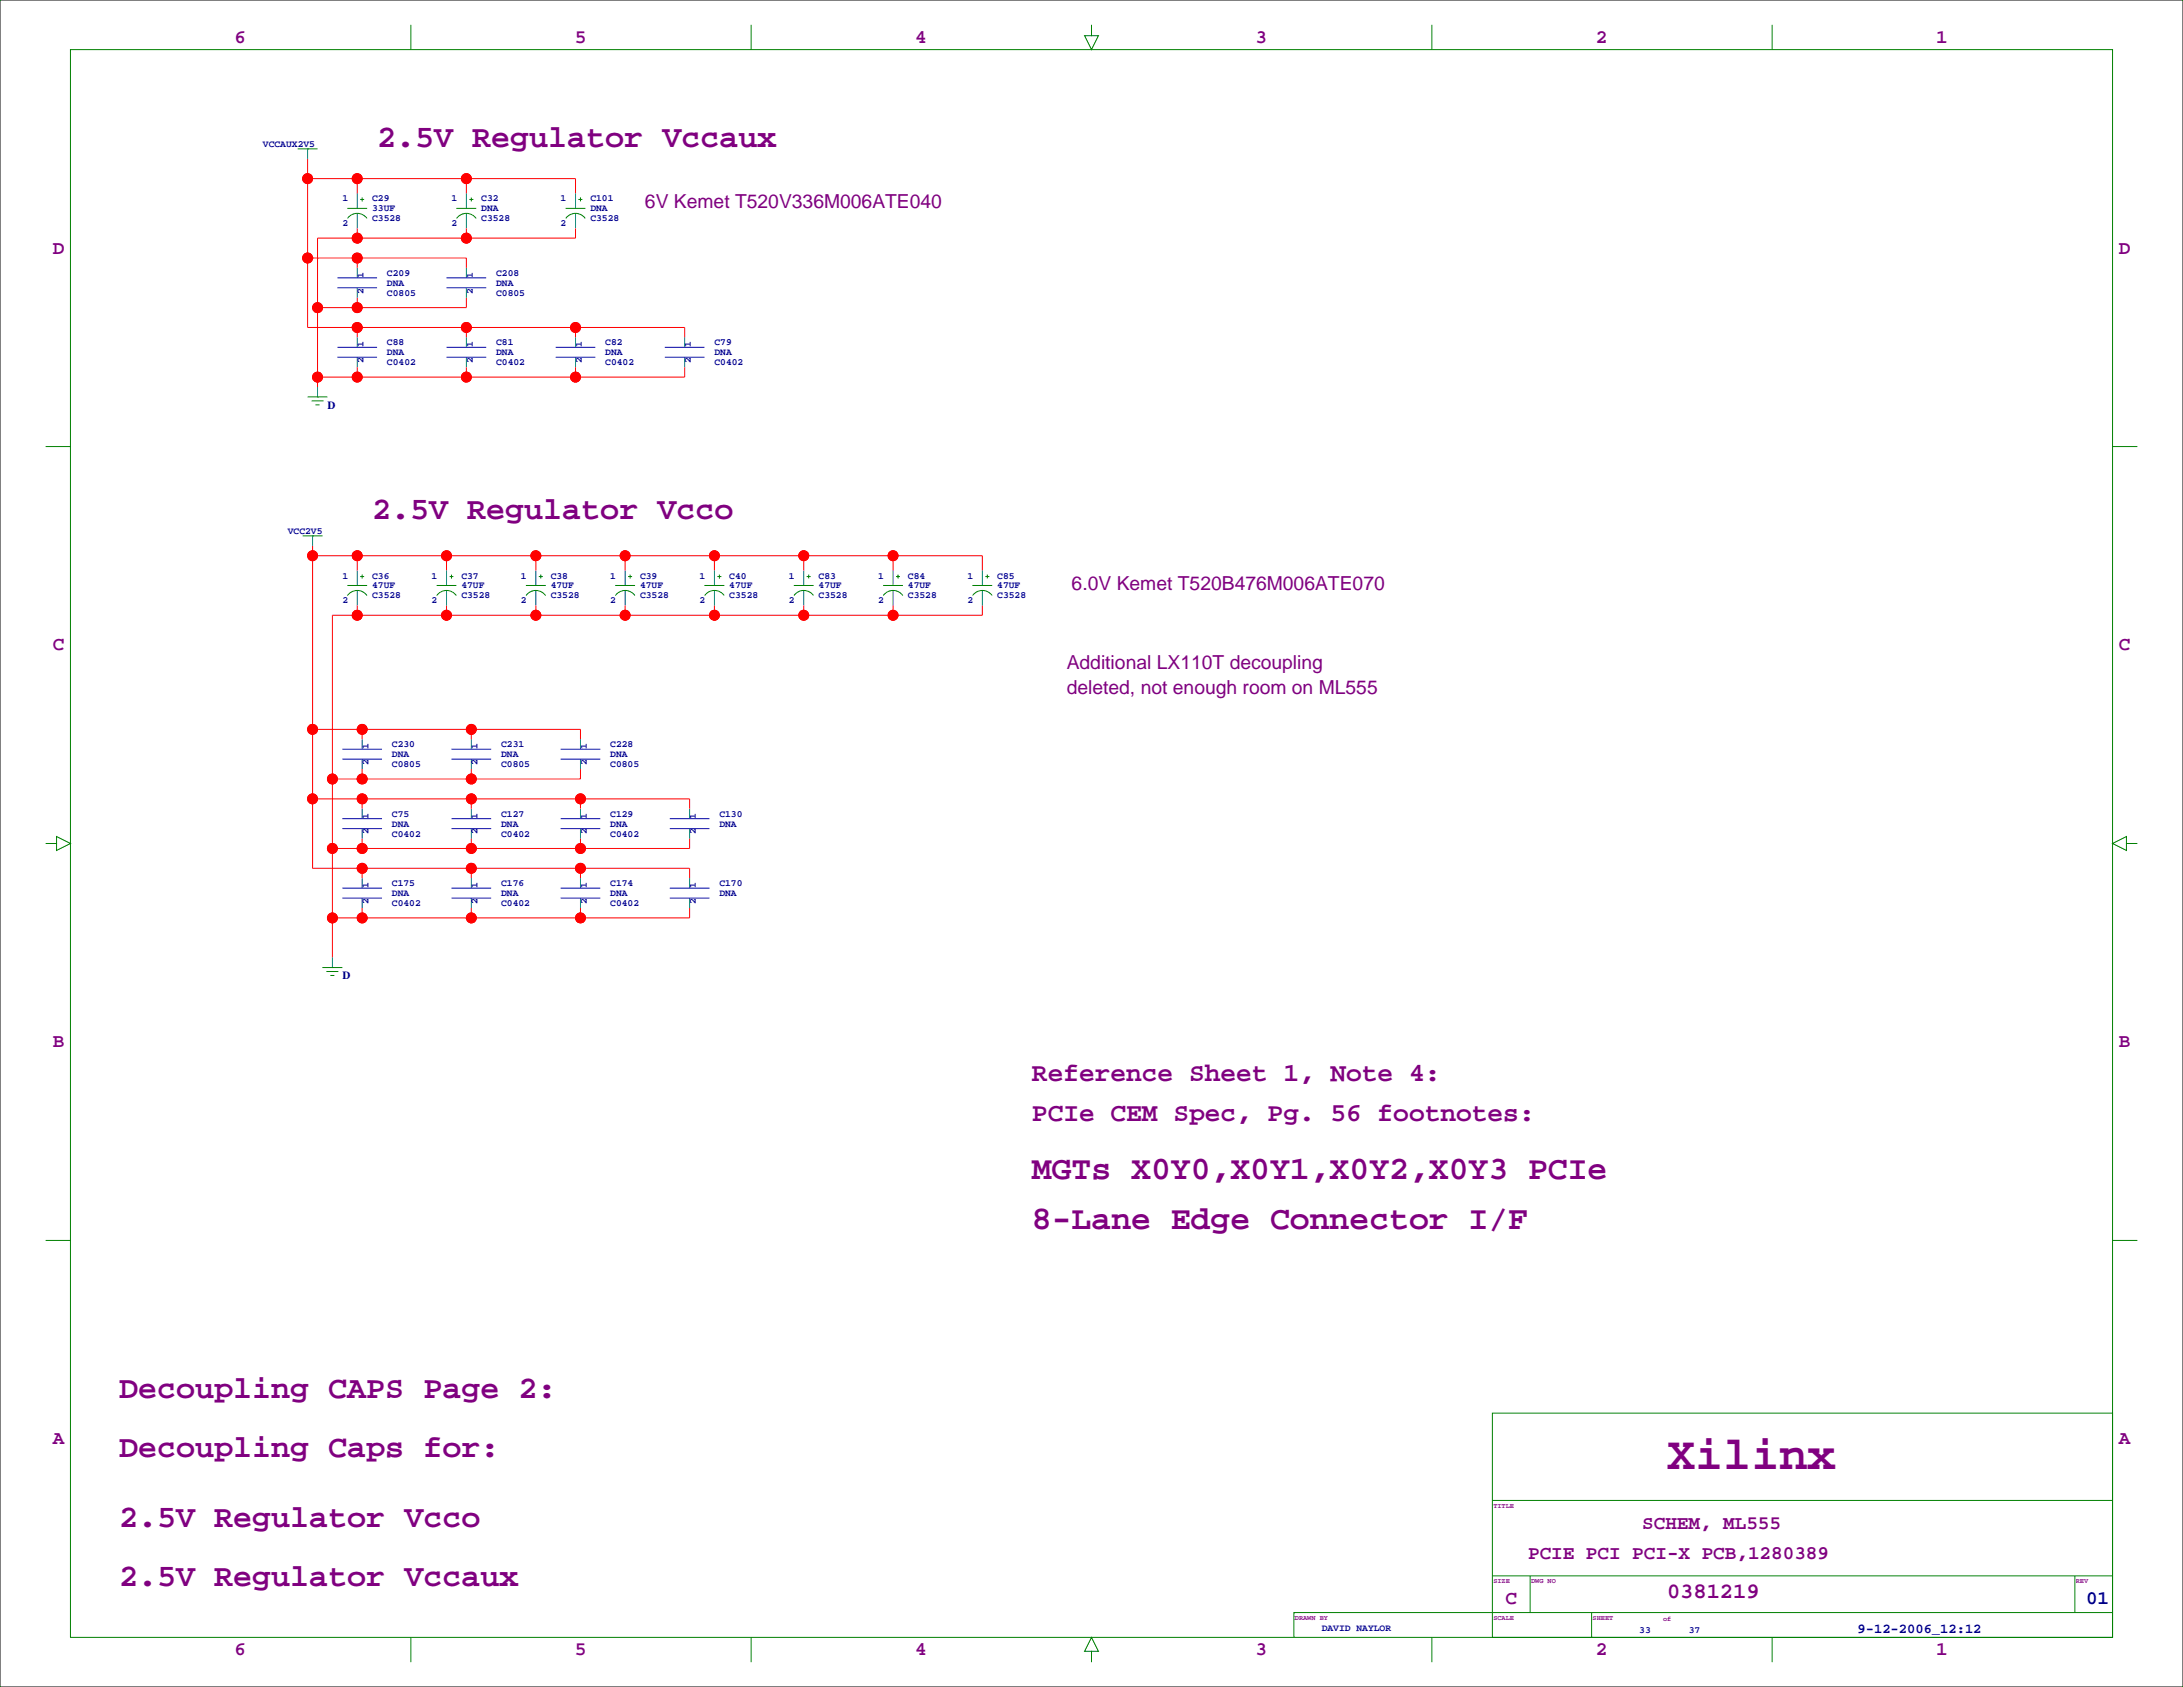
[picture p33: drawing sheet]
<svg xmlns="http://www.w3.org/2000/svg" width="559mm" height="432mm" viewBox="0 0 559 432" stroke-linecap="round" stroke-linejoin="round" font-family="sans-serif">
<defs><g id="words">
<text font-size="12" fill="#800080" x="426.7" y="376">Xilinx</text>
<g font-size="8.5" fill="#800080">
<text x="264.2" y="301.8">MGTs X0Y0,X0Y1,X0Y2,X0Y3 PCIe</text>
<text x="264.2" y="314.5">8-Lane Edge Connector I/F</text>
</g>
<g font-size="8.1" fill="#800080">
<text x="96.5" y="37.7">2.5V Regulator Vccaux</text>
<text x="95.2" y="133">2.5V Regulator Vcco</text>
<text x="30.5" y="357.8">Decoupling CAPS Page 2:</text>
<text x="30.5" y="373">Decoupling Caps for:</text>
<text x="30.5" y="390.8">2.5V Regulator Vcco</text>
<text x="30.5" y="406">2.5V Regulator Vccaux</text>
</g>
<g font-size="6.7" fill="#800080">
<text x="264.2" y="276.8">Reference Sheet 1, Note 4:</text>
<text x="264.2" y="286.9">PCIe CEM Spec, Pg. 56 footnotes:</text>
</g>
<text font-size="5.6" fill="#800080" x="426.7" y="409.1">0381219</text>
<g font-size="4.9" fill="#800080">
<text x="60" y="11">6</text>
<text x="147.1" y="11">5</text>
<text x="234.2" y="11">4</text>
<text x="321.4" y="11">3</text>
<text x="408.5" y="11">2</text>
<text x="495.6" y="11">1</text>
<text x="165.1" y="53.1">6V Kemet T520V336M006ATE040</text>
<text x="13.5" y="64.9">D</text>
<text x="542.3" y="64.9">D</text>
<text x="274.3" y="150.9">6.0V Kemet T520B476M006ATE070</text>
<text x="13.5" y="166.5">C</text>
<text x="542.3" y="166.5">C</text>
<text x="273.1" y="171.2">Additional LX110T decoupling</text>
<text x="273.1" y="177.6">deleted, not enough room on ML555</text>
<text x="13.5" y="268.1">B</text>
<text x="542.3" y="268.1">B</text>
<text x="13.5" y="369.7">A</text>
<text x="542.3" y="369.7">A</text>
<text x="420.4" y="391.4">SCHEM, ML555</text>
<text x="391.2" y="399">PCIE PCI PCI-X PCB,1280389</text>
<text x="385.4" y="410.6">C</text>
<text x="60" y="423.5">6</text>
<text x="147.1" y="423.5">5</text>
<text x="234.2" y="423.5">4</text>
<text x="321.4" y="423.5">3</text>
<text x="408.5" y="423.5">2</text>
<text x="495.6" y="423.5">1</text>
</g>
<text font-size="4.9" fill="#000080" x="534" y="410.6">01</text>
<text font-size="3.5" fill="#000080" x="475.5" y="417.9">9-12-2006_12:12</text>
<g font-size="2.8" fill="#000080">
<text x="83.8" y="104.6">D</text>
<text x="87.6" y="250.6">D</text>
</g>
<g font-size="2.5" fill="#000080">
<text x="67.3" y="37.6">VCCAUX2V5</text>
<text x="87.6" y="51.6">1</text>
<text x="95.2" y="51.6">C29</text>
<text x="115.6" y="51.6">1</text>
<text x="123.2" y="51.6">C32</text>
<text x="143.5" y="51.6">1</text>
<text x="151.1" y="51.6">C101</text>
<text x="87.6" y="57.9">2</text>
<text x="95.2" y="56.6">C3528</text>
<text x="95.2" y="54.1">33UF</text>
<text x="115.6" y="57.9">2</text>
<text x="123.2" y="56.6">C3528</text>
<text x="123.2" y="54.1">DNA</text>
<text x="143.5" y="57.9">2</text>
<text x="151.1" y="56.6">C3528</text>
<text x="151.1" y="54.1">DNA</text>
<text x="93.1" y="71.1" transform="rotate(-90 93.1 71.1)">1</text>
<text x="99.1" y="70.6">C209</text>
<text x="121" y="71.1" transform="rotate(-90 121 71.1)">1</text>
<text x="127" y="70.6">C208</text>
<text x="93.1" y="75.1" transform="rotate(-90 93.1 75.1)">2</text>
<text x="99.1" y="75.7">C0805</text>
<text x="99.1" y="73.2">DNA</text>
<text x="121" y="75.1" transform="rotate(-90 121 75.1)">2</text>
<text x="127" y="75.7">C0805</text>
<text x="127" y="73.2">DNA</text>
<text x="93.1" y="88.9" transform="rotate(-90 93.1 88.9)">1</text>
<text x="99.1" y="88.4">C88</text>
<text x="121" y="88.9" transform="rotate(-90 121 88.9)">1</text>
<text x="127" y="88.4">C81</text>
<text x="148.9" y="88.9" transform="rotate(-90 148.9 88.9)">1</text>
<text x="154.9" y="88.4">C82</text>
<text x="176.9" y="88.9" transform="rotate(-90 176.9 88.9)">1</text>
<text x="182.9" y="88.4">C79</text>
<text x="93.1" y="92.9" transform="rotate(-90 93.1 92.9)">2</text>
<text x="99.1" y="90.9">DNA</text>
<text x="99.1" y="93.5">C0402</text>
<text x="121" y="92.9" transform="rotate(-90 121 92.9)">2</text>
<text x="127" y="90.9">DNA</text>
<text x="127" y="93.5">C0402</text>
<text x="148.9" y="92.9" transform="rotate(-90 148.9 92.9)">2</text>
<text x="154.9" y="90.9">DNA</text>
<text x="154.9" y="93.5">C0402</text>
<text x="176.9" y="92.9" transform="rotate(-90 176.9 92.9)">2</text>
<text x="182.9" y="90.9">DNA</text>
<text x="182.9" y="93.5">C0402</text>
<text x="73.7" y="136.7">VCC2V5</text>
<text x="87.6" y="148.1">1</text>
<text x="95.2" y="148.1">C36</text>
<text x="110.5" y="148.1">1</text>
<text x="118.1" y="148.1">C37</text>
<text x="133.3" y="148.1">1</text>
<text x="141" y="148.1">C38</text>
<text x="156.2" y="148.1">1</text>
<text x="163.8" y="148.1">C39</text>
<text x="179.1" y="148.1">1</text>
<text x="186.7" y="148.1">C40</text>
<text x="201.9" y="148.1">1</text>
<text x="209.5" y="148.1">C83</text>
<text x="224.8" y="148.1">1</text>
<text x="232.4" y="148.1">C84</text>
<text x="247.6" y="148.1">1</text>
<text x="255.3" y="148.1">C85</text>
<text x="87.6" y="154.4">2</text>
<text x="95.2" y="153.2">C3528</text>
<text x="95.2" y="150.6">47UF</text>
<text x="110.5" y="154.4">2</text>
<text x="118.1" y="153.2">C3528</text>
<text x="118.1" y="150.6">47UF</text>
<text x="133.3" y="154.4">2</text>
<text x="141" y="153.2">C3528</text>
<text x="141" y="150.6">47UF</text>
<text x="156.2" y="154.4">2</text>
<text x="163.8" y="153.2">C3528</text>
<text x="163.8" y="150.6">47UF</text>
<text x="179.1" y="154.4">2</text>
<text x="186.7" y="153.2">C3528</text>
<text x="186.7" y="150.6">47UF</text>
<text x="201.9" y="154.4">2</text>
<text x="209.5" y="153.2">C3528</text>
<text x="209.5" y="150.6">47UF</text>
<text x="224.8" y="154.4">2</text>
<text x="232.4" y="153.2">C3528</text>
<text x="232.4" y="150.6">47UF</text>
<text x="247.6" y="154.4">2</text>
<text x="255.3" y="153.2">C3528</text>
<text x="255.3" y="150.6">47UF</text>
<text x="94.3" y="191.8" transform="rotate(-90 94.3 191.8)">1</text>
<text x="100.3" y="191.3">C230</text>
<text x="122.3" y="191.8" transform="rotate(-90 122.3 191.8)">1</text>
<text x="128.3" y="191.3">C231</text>
<text x="150.2" y="191.8" transform="rotate(-90 150.2 191.8)">1</text>
<text x="156.2" y="191.3">C228</text>
<text x="94.3" y="195.8" transform="rotate(-90 94.3 195.8)">2</text>
<text x="100.3" y="193.8">DNA</text>
<text x="100.3" y="196.3">C0805</text>
<text x="122.3" y="195.8" transform="rotate(-90 122.3 195.8)">2</text>
<text x="128.3" y="193.8">DNA</text>
<text x="128.3" y="196.3">C0805</text>
<text x="150.2" y="195.8" transform="rotate(-90 150.2 195.8)">2</text>
<text x="156.2" y="193.8">DNA</text>
<text x="156.2" y="196.3">C0805</text>
<text x="94.3" y="209.5" transform="rotate(-90 94.3 209.5)">1</text>
<text x="100.3" y="209">C75</text>
<text x="122.3" y="209.5" transform="rotate(-90 122.3 209.5)">1</text>
<text x="128.3" y="209">C127</text>
<text x="150.2" y="209.5" transform="rotate(-90 150.2 209.5)">1</text>
<text x="156.2" y="209">C129</text>
<text x="178.1" y="209.5" transform="rotate(-90 178.1 209.5)">1</text>
<text x="184.1" y="209">C130</text>
<text x="94.3" y="213.6" transform="rotate(-90 94.3 213.6)">2</text>
<text x="100.3" y="211.6">DNA</text>
<text x="100.3" y="214.1">C0402</text>
<text x="122.3" y="213.6" transform="rotate(-90 122.3 213.6)">2</text>
<text x="128.3" y="211.6">DNA</text>
<text x="128.3" y="214.1">C0402</text>
<text x="150.2" y="213.6" transform="rotate(-90 150.2 213.6)">2</text>
<text x="156.2" y="211.6">DNA</text>
<text x="156.2" y="214.1">C0402</text>
<text x="178.1" y="213.6" transform="rotate(-90 178.1 213.6)">2</text>
<text x="184.1" y="211.6">DNA</text>
<text x="94.3" y="227.3" transform="rotate(-90 94.3 227.3)">1</text>
<text x="100.3" y="226.8">C175</text>
<text x="122.3" y="227.3" transform="rotate(-90 122.3 227.3)">1</text>
<text x="128.3" y="226.8">C176</text>
<text x="150.2" y="227.3" transform="rotate(-90 150.2 227.3)">1</text>
<text x="156.2" y="226.8">C174</text>
<text x="178.1" y="227.3" transform="rotate(-90 178.1 227.3)">1</text>
<text x="184.1" y="226.8">C170</text>
<text x="94.3" y="231.4" transform="rotate(-90 94.3 231.4)">2</text>
<text x="100.3" y="229.4">DNA</text>
<text x="100.3" y="231.9">C0402</text>
<text x="122.3" y="231.4" transform="rotate(-90 122.3 231.4)">2</text>
<text x="128.3" y="229.4">DNA</text>
<text x="128.3" y="231.9">C0402</text>
<text x="150.2" y="231.4" transform="rotate(-90 150.2 231.4)">2</text>
<text x="156.2" y="229.4">DNA</text>
<text x="156.2" y="231.9">C0402</text>
<text x="178.1" y="231.4" transform="rotate(-90 178.1 231.4)">2</text>
<text x="184.1" y="229.4">DNA</text>
<text x="338.3" y="417.6">DAVID NAYLOR</text>
<text x="419.6" y="418.1">33</text>
<text x="432.3" y="418.1">37</text>
</g>
<g font-size="1.8" fill="#800080">
<text x="382.3" y="386">TITLE</text>
<text x="382.3" y="405.3">SIZE</text>
<text x="391.9" y="405.3">DWG NO</text>
<text x="531.4" y="405.3">REV</text>
<text x="331.5" y="414.7">DRAWN BY</text>
<text x="382.3" y="414.7">SCALE</text>
<text x="407.7" y="414.7">SHEET</text>
<text x="425.7" y="414.9">of</text>
</g>
</g></defs>
<path d="M0 0h558.8v431.8h-558.8z" fill="none" stroke="#000" stroke-width=".26"/>
<g fill="none" stroke="#f00" stroke-width=".26">
<path d="M78.7 45.7h68.6v3.8M78.7 40.6v43.2h96.6v2.6M91.4 45.7v3.8M91.4 58.4v2.6M119.4 45.7v3.8M119.4 58.4v2.6M147.3 58.4v2.6h-66v38.1M78.7 66h40.7v2.6M91.4 66v2.6M91.4 76.2v2.5M119.4 76.2v2.5h-38.1M91.4 83.8v2.6"/>
<path d="M91.4 94v2.5M119.4 83.8v2.6M119.4 94v2.5M147.3 83.8v2.6M147.3 94v2.5M175.3 94v2.5h-94M80 139.7v82.5h96.5v2.6M80 142.2h171.5v3.8M91.4 142.2v3.8M91.4 154.9v2.6M114.3 142.2v3.8M114.3 154.9v2.6"/>
<path d="M137.2 142.2v3.8M137.2 154.9v2.6M160 142.2v3.8M160 154.9v2.6M182.9 142.2v3.8M182.9 154.9v2.6M205.7 142.2v3.8M205.7 154.9v2.6M228.6 142.2v3.8M228.6 154.9v2.6M251.5 154.9v2.6h-166.4v87.6M80 186.7h68.6v2.5"/>
<path d="M92.7 186.7v2.5M92.7 196.8v2.6M120.6 186.7v2.5M120.6 196.8v2.6M148.6 196.8v2.6h-63.5M80 204.5h96.5v2.5M92.7 204.5v2.5M92.7 214.6v2.6M120.6 204.5v2.5M120.6 214.6v2.6M148.6 204.5v2.5M148.6 214.6v2.6"/>
<path d="M176.5 214.6v2.6h-91.4M92.7 222.2v2.6M92.7 232.4v2.5M120.6 222.2v2.6M120.6 232.4v2.5M148.6 222.2v2.6M148.6 232.4v2.5M176.5 232.4v2.5h-91.4"/>
<circle cx="78.7" cy="45.7" r="1.27"/>
<circle cx="91.4" cy="45.7" r="1.27"/>
<circle cx="119.4" cy="45.7" r="1.27"/>
<circle cx="78.7" cy="66" r="1.27"/>
<circle cx="81.3" cy="78.7" r="1.27"/>
<circle cx="91.4" cy="61" r="1.27"/>
<circle cx="91.4" cy="66" r="1.27"/>
<circle cx="91.4" cy="78.7" r="1.27"/>
<circle cx="119.4" cy="61" r="1.27"/>
<circle cx="81.3" cy="96.5" r="1.27"/>
<circle cx="91.4" cy="83.8" r="1.27"/>
<circle cx="91.4" cy="96.5" r="1.27"/>
<circle cx="119.4" cy="83.8" r="1.27"/>
<circle cx="119.4" cy="96.5" r="1.27"/>
<circle cx="147.3" cy="83.8" r="1.27"/>
<circle cx="147.3" cy="96.5" r="1.27"/>
<circle cx="80" cy="142.2" r="1.27"/>
<circle cx="91.4" cy="157.5" r="1.27"/>
<circle cx="91.4" cy="142.2" r="1.27"/>
<circle cx="114.3" cy="142.2" r="1.27"/>
<circle cx="114.3" cy="157.5" r="1.27"/>
<circle cx="137.2" cy="142.2" r="1.27"/>
<circle cx="137.2" cy="157.5" r="1.27"/>
<circle cx="160" cy="142.2" r="1.27"/>
<circle cx="160" cy="157.5" r="1.27"/>
<circle cx="182.9" cy="157.5" r="1.27"/>
<circle cx="182.9" cy="142.2" r="1.27"/>
<circle cx="205.7" cy="142.2" r="1.27"/>
<circle cx="205.7" cy="157.5" r="1.27"/>
<circle cx="228.6" cy="142.2" r="1.27"/>
<circle cx="228.6" cy="157.5" r="1.27"/>
<circle cx="80" cy="186.7" r="1.27"/>
<circle cx="85.1" cy="199.4" r="1.27"/>
<circle cx="92.7" cy="199.4" r="1.27"/>
<circle cx="92.7" cy="186.7" r="1.27"/>
<circle cx="120.6" cy="186.7" r="1.27"/>
<circle cx="120.6" cy="199.4" r="1.27"/>
<circle cx="80" cy="204.5" r="1.27"/>
<circle cx="85.1" cy="217.2" r="1.27"/>
<circle cx="92.7" cy="204.5" r="1.27"/>
<circle cx="92.7" cy="217.2" r="1.27"/>
<circle cx="120.6" cy="204.5" r="1.27"/>
<circle cx="120.6" cy="217.2" r="1.27"/>
<circle cx="148.6" cy="204.5" r="1.27"/>
<circle cx="148.6" cy="217.2" r="1.27"/>
<circle cx="85.1" cy="234.9" r="1.27"/>
<circle cx="92.7" cy="234.9" r="1.27"/>
<circle cx="92.7" cy="222.2" r="1.27"/>
<circle cx="120.6" cy="234.9" r="1.27"/>
<circle cx="120.6" cy="222.2" r="1.27"/>
<circle cx="148.6" cy="222.2" r="1.27"/>
<circle cx="148.6" cy="234.9" r="1.27"/>
</g>
<g fill="#f00" stroke="#f00" stroke-width=".26">
<circle cx="92.7" cy="186.7" r="1.27"/>
<circle cx="120.6" cy="186.7" r="1.27"/>
<circle cx="148.6" cy="222.2" r="1.27"/>
<circle cx="120.6" cy="222.2" r="1.27"/>
<circle cx="92.7" cy="222.2" r="1.27"/>
<circle cx="148.6" cy="204.5" r="1.27"/>
<circle cx="120.6" cy="204.5" r="1.27"/>
<circle cx="92.7" cy="204.5" r="1.27"/>
<circle cx="80" cy="204.5" r="1.27"/>
<circle cx="80" cy="186.7" r="1.27"/>
<circle cx="80" cy="142.2" r="1.27"/>
<circle cx="91.4" cy="142.2" r="1.27"/>
<circle cx="228.6" cy="142.2" r="1.27"/>
<circle cx="205.7" cy="142.2" r="1.27"/>
<circle cx="182.9" cy="142.2" r="1.27"/>
<circle cx="160" cy="142.2" r="1.27"/>
<circle cx="137.2" cy="142.2" r="1.27"/>
<circle cx="114.3" cy="142.2" r="1.27"/>
<circle cx="92.7" cy="199.4" r="1.27"/>
<circle cx="120.6" cy="199.4" r="1.27"/>
<circle cx="148.6" cy="234.9" r="1.27"/>
<circle cx="120.6" cy="234.9" r="1.27"/>
<circle cx="92.7" cy="234.9" r="1.27"/>
<circle cx="85.1" cy="234.9" r="1.27"/>
<circle cx="148.6" cy="217.2" r="1.27"/>
<circle cx="120.6" cy="217.2" r="1.27"/>
<circle cx="92.7" cy="217.2" r="1.27"/>
<circle cx="85.1" cy="217.2" r="1.27"/>
<circle cx="85.1" cy="199.4" r="1.27"/>
<circle cx="228.6" cy="157.5" r="1.27"/>
<circle cx="205.7" cy="157.5" r="1.27"/>
<circle cx="182.9" cy="157.5" r="1.27"/>
<circle cx="160" cy="157.5" r="1.27"/>
<circle cx="137.2" cy="157.5" r="1.27"/>
<circle cx="114.3" cy="157.5" r="1.27"/>
<circle cx="91.4" cy="157.5" r="1.27"/>
<circle cx="91.4" cy="83.8" r="1.27"/>
<circle cx="147.3" cy="83.8" r="1.27"/>
<circle cx="119.4" cy="83.8" r="1.27"/>
<circle cx="119.4" cy="45.7" r="1.27"/>
<circle cx="91.4" cy="45.7" r="1.27"/>
<circle cx="78.7" cy="45.7" r="1.27"/>
<circle cx="91.4" cy="66" r="1.27"/>
<circle cx="78.7" cy="66" r="1.27"/>
<circle cx="91.4" cy="96.5" r="1.27"/>
<circle cx="81.3" cy="96.5" r="1.27"/>
<circle cx="147.3" cy="96.5" r="1.27"/>
<circle cx="119.4" cy="96.5" r="1.27"/>
<circle cx="91.4" cy="78.7" r="1.27"/>
<circle cx="81.3" cy="78.7" r="1.27"/>
<circle cx="119.4" cy="61" r="1.27"/>
<circle cx="91.4" cy="61" r="1.27"/>
</g>
<g fill="none" stroke="#008080" stroke-width=".26">
<path d="M78.7 38.1v2.5M91.4 49.5v3.8M91.4 54.6v3.8M119.4 49.5v3.8M119.4 54.6v3.8M147.3 49.5v3.8M147.3 54.6v3.8M91.4 68.6v2.5M91.4 73.7v2.5M119.4 68.6v2.5M119.4 73.7v2.5M81.3 99.1v2.5"/>
<path d="M91.4 86.4v2.5M91.4 91.4v2.6M119.4 86.4v2.5M119.4 91.4v2.6M147.3 86.4v2.5M147.3 91.4v2.6M175.3 86.4v2.5M175.3 91.4v2.6M80 137.2v2.5M91.4 146v3.9M91.4 151.1v3.8M114.3 146v3.9"/>
<path d="M114.3 151.1v3.8M137.2 146v3.9M137.2 151.1v3.8M160 146v3.9M160 151.1v3.8M182.9 146v3.9M182.9 151.1v3.8M205.7 146v3.9M205.7 151.1v3.8M228.6 146v3.9M228.6 151.1v3.8M251.5 146v3.9"/>
<path d="M251.5 151.1v3.8M92.7 189.2v2.6M92.7 194.3v2.5M120.6 189.2v2.6M120.6 194.3v2.5M148.6 189.2v2.6M148.6 194.3v2.5M92.7 207v2.5M92.7 212.1v2.5M120.6 207v2.5M120.6 212.1v2.5M148.6 207v2.5"/>
<path d="M148.6 212.1v2.5M176.5 207v2.5M176.5 212.1v2.5M92.7 224.8v2.5M92.7 229.9v2.5M120.6 224.8v2.5M120.6 229.9v2.5M148.6 224.8v2.5M148.6 229.9v2.5M176.5 224.8v2.5M176.5 229.9v2.5M85.1 245.1v2.5"/>
</g>
<g fill="none" stroke="#008000" stroke-width=".26">
<path d="M18 12.7h522.8v406.4h-522.8zM105.2 6.3v6.4M192.3 6.3v6.4M279.4 6.3v2.8h1.8l-1.8 3.6-1.8-3.6h1.8M366.5 6.3v6.4M453.6 6.3v6.4M76.2 38.1h5.1M78.7 38.1h.1M88.9 53.3h5.1M88.9 55.9a3 3 0 0 1 5 0M92.2 51.1h1M92.7 50.5v1.1"/>
<path d="M116.8 53.3h5.1M116.9 55.9a3 3 0 0 1 5 0M120.1 51.1h1.1M120.6 50.5v1.1M144.8 53.3h5.1M144.8 55.9a3 3 0 0 1 5 0M148.1 51.1h1M148.6 50.5v1.1M11.7 114.3h6.3M78.7 101.6h5.1M79.8 102.6h3M80.8 103.6h1"/>
<path d="M81.3 101.6h.1M540.8 114.3h6.3M77.5 137.2h5M80 137.2h.1M88.9 149.9h5.1M88.9 152.4a3 3 0 0 1 5 0M92.2 147.6h1M92.7 147.1v1M111.8 149.9h5M111.8 152.4a3 3 0 0 1 5 0M115.1 147.6h1M115.6 147.1v1"/>
<path d="M134.6 149.9h5.1M134.7 152.4a3 3 0 0 1 5 0M137.9 147.6h1M138.4 147.1v1M157.5 149.9h5.1M157.5 152.4a3 3 0 0 1 5 0M160.8 147.6h1M161.3 147.1v1M180.3 149.9h5.1M180.4 152.4a3 3 0 0 1 5 0M183.6 147.6h1.1M184.1 147.1v1"/>
<path d="M203.2 149.9h5.1M203.2 152.4a3 3 0 0 1 5 0M206.5 147.6h1M207 147.1v1M226.1 149.9h5M226.1 152.4a3 3 0 0 1 5 0M229.4 147.6h1M229.9 147.1v1M248.9 149.9h5.1M249 152.4a3 3 0 0 1 5 0M252.2 147.6h1M252.7 147.1v1"/>
<path d="M11.7 215.9h2.8v-1.8l3.5 1.8-3.5 1.8v-1.8M544.3 215.9v-1.8l-3.5 1.8 3.5 1.8v-1.8h2.8M82.5 247.6h5.1M83.6 248.7h3M84.6 249.7h1M85.1 247.6h.1M11.7 317.5h6.3M540.8 317.5h6.3M382 361.7h158.8v57.4h-158.8zM382 384h158.8M105.2 419.1v6.3M192.3 419.1v6.3"/>
<path d="M366.5 419.1v6.3M382 403.4h158.8M391.7 403.4v9.3M407.4 412.7v6.4M453.6 419.1v6.3M531.1 403.4v9.3M540.8 412.7h-209.6v6.4M279.4 422.7h1.8l-1.8-3.6-1.8 3.6h1.8v2.7"/>
</g>
<g fill="none" stroke="#00f" stroke-width=".26">
<path d="M86.4 71.1h10.1M86.4 73.7h10.1M114.3 71.1h10.2M114.3 73.7h10.2M86.4 88.9h10.1M86.4 91.4h10.1M114.3 88.9h10.2M114.3 91.4h10.2M142.2 88.9h10.2M142.2 91.4h10.2M170.2 88.9h10.1M170.2 91.4h10.1"/>
<path d="M87.6 191.8h10.2M87.6 194.3h10.2M115.6 191.8h10.1M115.6 194.3h10.1M143.5 191.8h10.2M143.5 194.3h10.2M87.6 209.5h10.2M87.6 212.1h10.2M115.6 209.5h10.1M115.6 212.1h10.1M143.5 209.5h10.2M143.5 212.1h10.2"/>
<path d="M171.4 209.5h10.2M171.4 212.1h10.2M87.6 227.3h10.2M87.6 229.9h10.2M115.6 227.3h10.1M115.6 229.9h10.1M143.5 227.3h10.2M143.5 229.9h10.2M171.4 227.3h10.2M171.4 229.9h10.2"/>
</g>
<use href="#words"/>
</svg>
